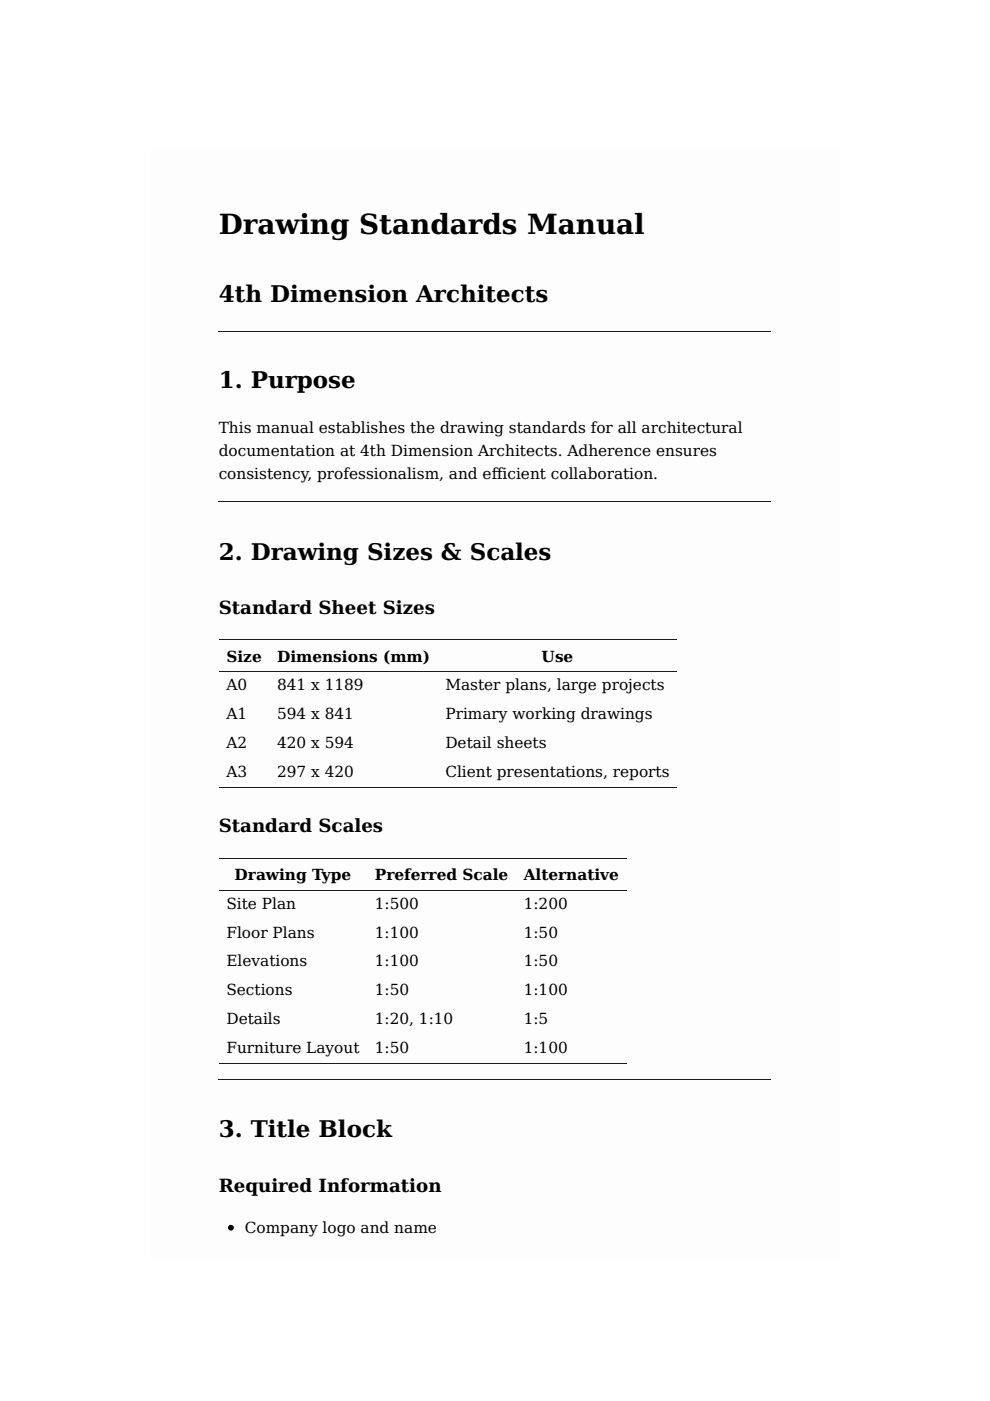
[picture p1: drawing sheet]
<svg xmlns="http://www.w3.org/2000/svg" width="210mm" height="297mm" viewBox="0 0 210 297" stroke-linecap="round" stroke-linejoin="round" font-family="sans-serif">
<defs><g id="words">
<text font-size="5.9" x="46.4" y="49.6">Drawing Standards Manual</text>
<g font-size="4.9">
<text x="46.4" y="64.1">4th Dimension Architects</text>
<text x="46.4" y="82.3">1. Purpose</text>
<text x="46.4" y="118.7">2. Drawing Sizes &amp; Scales</text>
<text x="46.4" y="241">3. Title Block</text>
</g>
<g font-size="3.9">
<text x="46.4" y="130.1">Standard Sheet Sizes</text>
<text x="46.4" y="176.4">Standard Scales</text>
<text x="46.4" y="252.6">Required Information</text>
</g>
<g font-size="3.3">
<text x="46.4" y="91.9">This manual establishes the drawing standards for all architectural</text>
<text x="46.4" y="96.8">documentation at 4th Dimension Architects. Adherence ensures</text>
<text x="46.4" y="101.7">consistency, professionalism, and eficient collaboration.</text>
<text x="104.3" y="101.7">f</text>
<text x="48" y="140.3">Size</text>
<text x="58.8" y="140.3">Dimensions (mm)</text>
<text x="114.8" y="140.3">Use</text>
<text x="48" y="146.4">A0</text>
<text x="58.8" y="146.4">841 x 1189</text>
<text x="94.4" y="146.4">Master plans, large projects</text>
<text x="48" y="152.5">A1</text>
<text x="58.8" y="152.5">594 x 841</text>
<text x="94.4" y="152.5">Primary working drawings</text>
<text x="48" y="158.5">A2</text>
<text x="58.8" y="158.5">420 x 594</text>
<text x="94.4" y="158.5">Detail sheets</text>
<text x="48" y="164.6">A3</text>
<text x="58.8" y="164.6">297 x 420</text>
<text x="94.4" y="164.6">Client presentations, reports</text>
<text x="49.8" y="186.6">Drawing Type</text>
<text x="79.5" y="186.6">Preferred Scale</text>
<text x="111" y="186.6">Alternative</text>
<text x="48" y="192.7">Site Plan</text>
<text x="79.5" y="192.7">1:500</text>
<text x="111" y="192.7">1:200</text>
<text x="48" y="198.8">Floor Plans</text>
<text x="79.5" y="198.8">1:100</text>
<text x="111" y="198.8">1:50</text>
<text x="48" y="204.9">Elevations</text>
<text x="79.5" y="204.9">1:100</text>
<text x="111" y="204.9">1:50</text>
<text x="48" y="211">Sections</text>
<text x="79.5" y="211">1:50</text>
<text x="111" y="211">1:100</text>
<text x="48" y="217.1">Details</text>
<text x="79.5" y="217.1">1:20, 1:10</text>
<text x="111" y="217.1">1:5</text>
<text x="48" y="223.2">Furniture Layout</text>
<text x="79.5" y="223.2">1:50</text>
<text x="111" y="223.2">1:100</text>
<text x="51.9" y="261.4">Company logo and name</text>
</g>
</g></defs>
<path d="M31.7 31.7h146.4v234.9h-146.4z" fill="#fdfdfd"/>
<path d="M46.4 70.3h117M46.4 106.4h117M46.4 135.7h97.1M46.4 142.4h97.1M46.4 167h97.1M46.4 188.7h86.5M46.4 182h86.5M46.4 225.5h86.5M46.4 229h117" fill="none" stroke="#1a1a1a" stroke-width=".21"/>
<circle cx="49" cy="260.3" r=".51" fill="#000" stroke="#000" stroke-width=".21"/>
<use href="#words"/>
</svg>
